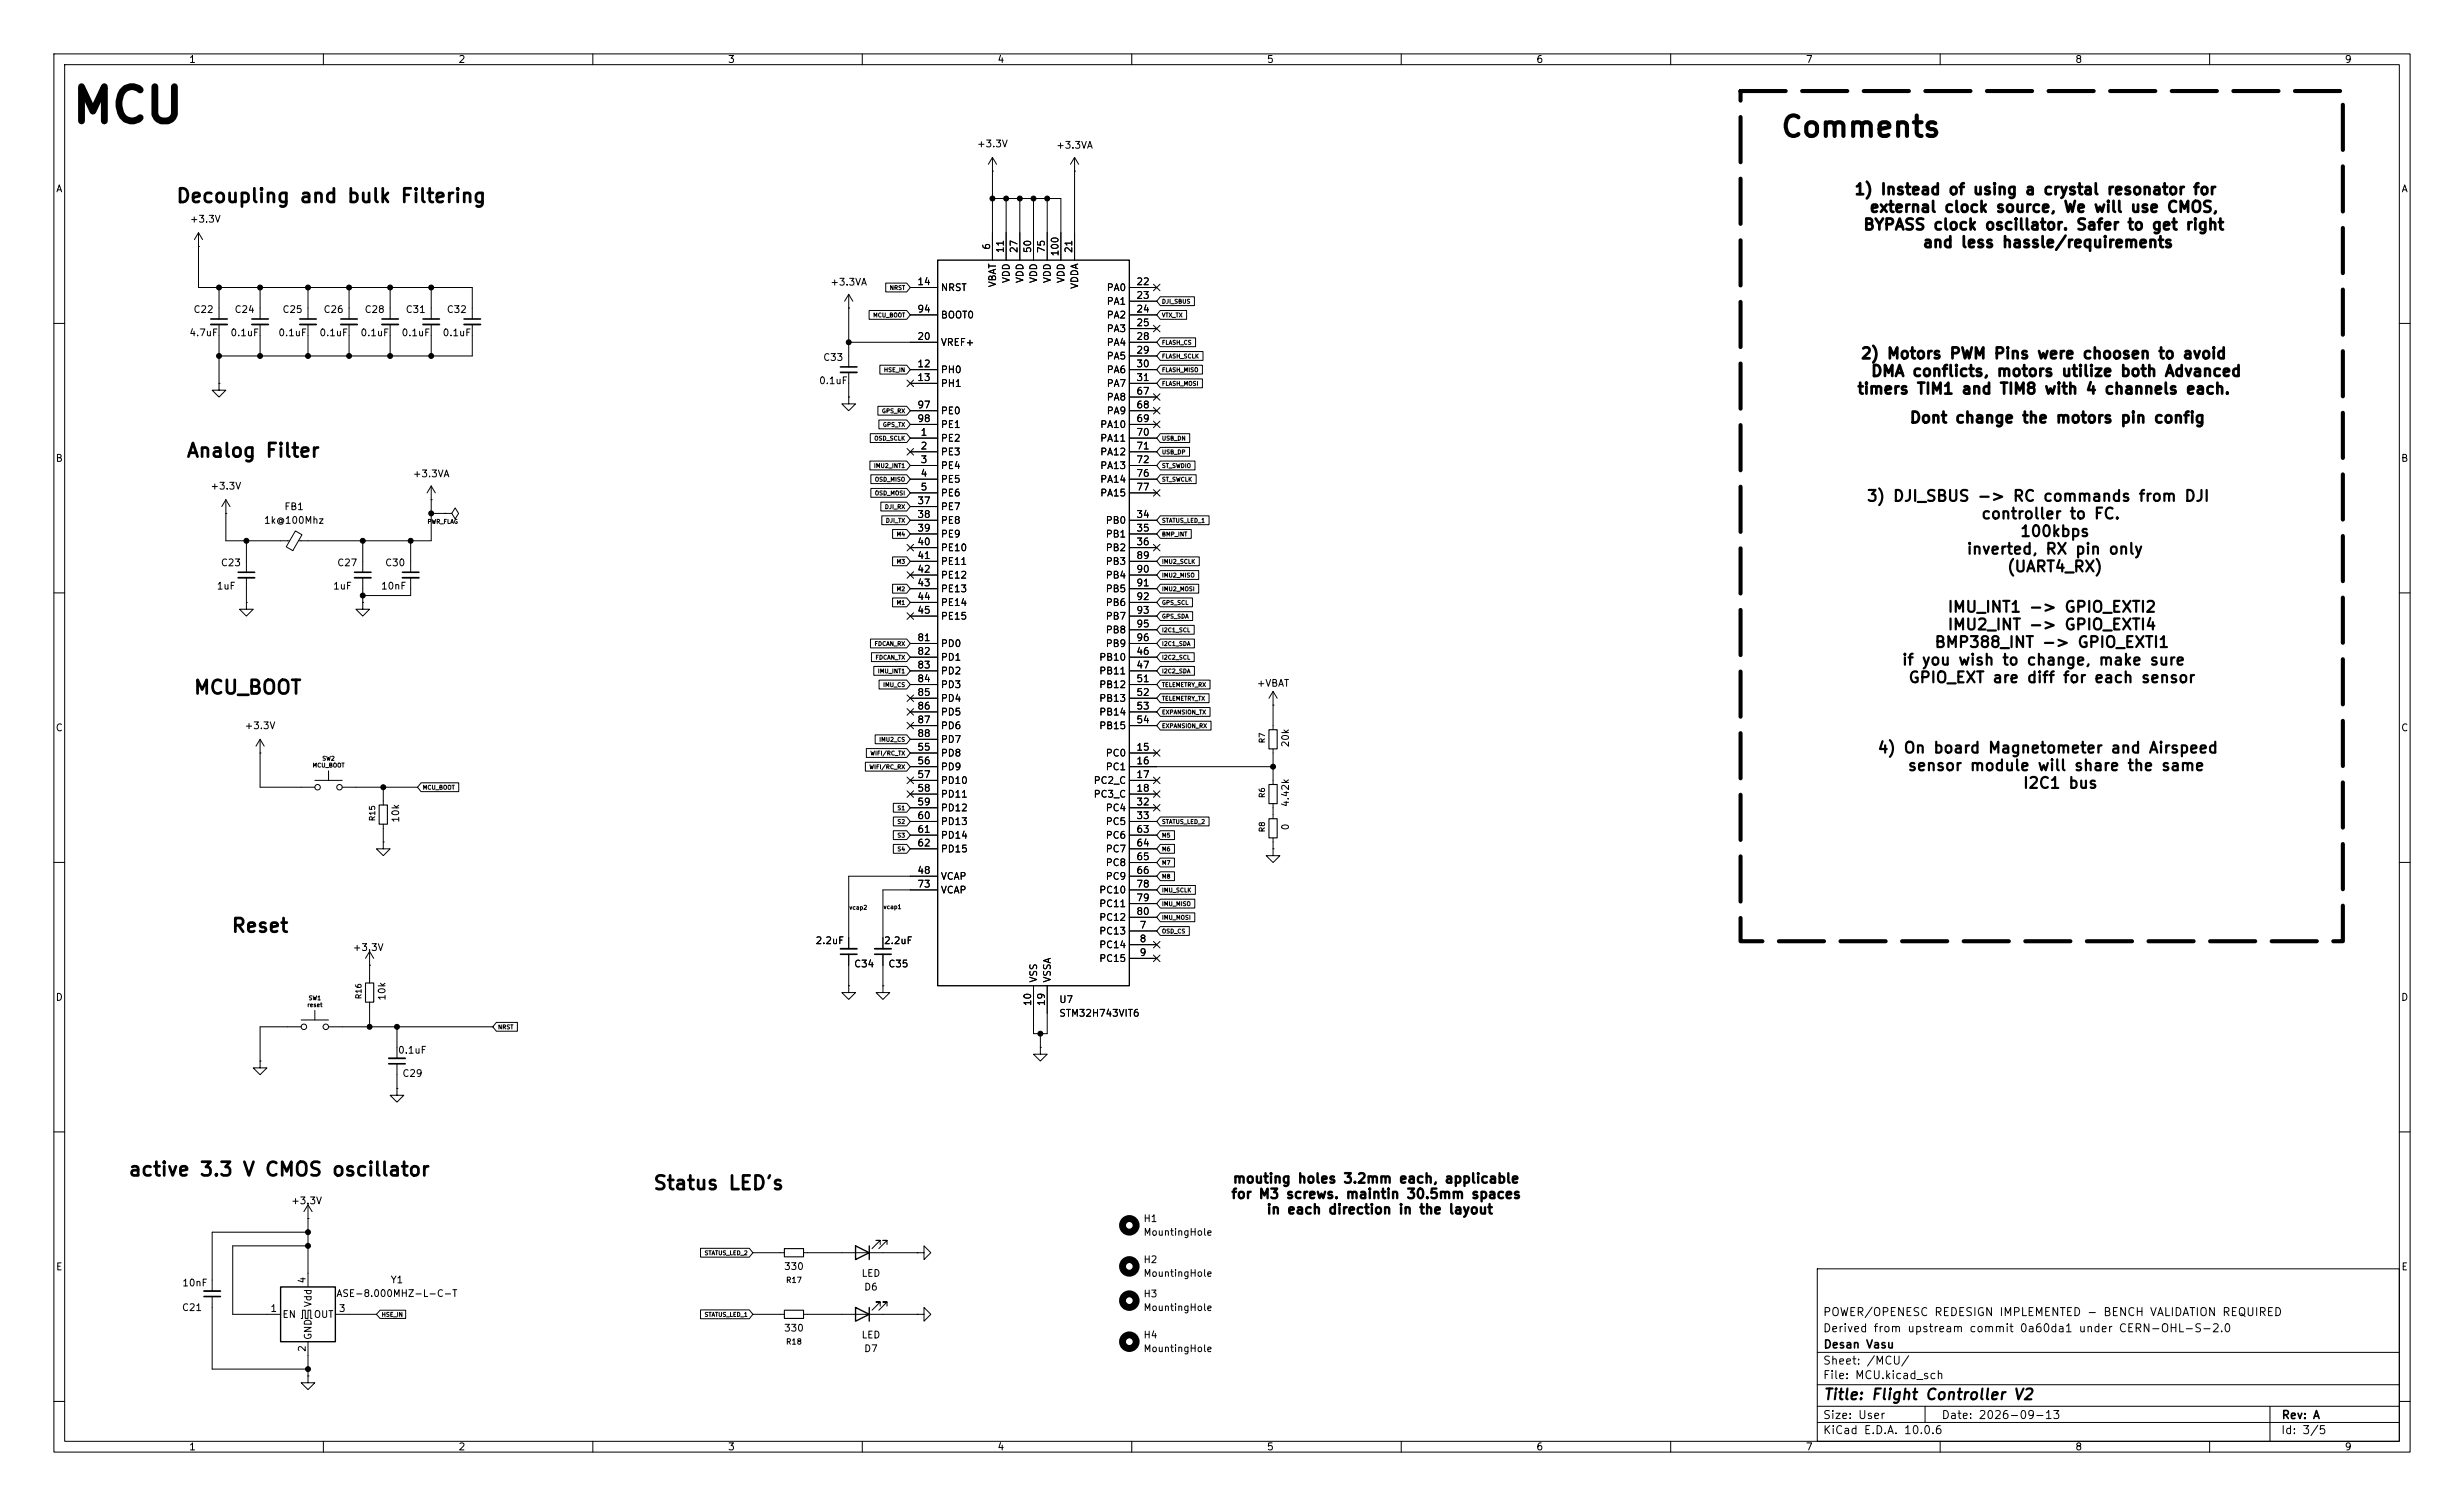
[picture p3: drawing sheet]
<svg xmlns="http://www.w3.org/2000/svg" width="457mm" height="279mm" viewBox="0 0 457 279" stroke-linecap="round" stroke-linejoin="round" font-family="sans-serif">
<defs><g id="words">
<text font-size="6.3" x="13" y="24.4">MCU</text>
<text font-size="3.8" x="330.2" y="26.4">Comments</text>
<g font-size="2.5">
<text x="32.5" y="38.2">Decoupling and bulk Filtering</text>
<text x="34.5" y="85.5">Analog Filter</text>
<text x="35.8" y="129.4">MCU_BOOT</text>
<text x="42.8" y="173.6">Reset</text>
<text x="23.7" y="218.8">active 3.3 V CMOS oscillator</text>
<text x="121.1" y="221.4">Status LED's</text>
</g>
<g font-size="2">
<text x="344" y="36.6">1) Instead of using a crystal resonator for</text>
<text x="346.8" y="39.9">external clock source, We will use CMOS,</text>
<text x="345.6" y="43.2">BYPASS clock oscillator. Safer to get right</text>
<text x="356.6" y="46.5">and less hassle/requirements</text>
<text x="345.2" y="67.1">2) Motors PWM Pins were choosen to avoid</text>
<text x="347" y="70.4">DMA conflicts, motors utilize both Advanced</text>
<text x="344.5" y="73.6">timers TIM1 and TIM8 with 4 channels each.</text>
<text x="354.2" y="79">Dont change the motors pin config</text>
<text x="346.3" y="93.5">3) DJI_SBUS -&gt; RC commands from DJI</text>
<text x="367.5" y="96.8">controller to FC.</text>
<text x="374.7" y="100.1">100kbps</text>
<text x="364.8" y="103.4">inverted, RX pin only</text>
<text x="372.3" y="106.6">(UART4_RX)</text>
<text x="361.2" y="114.1">IMU_INT1 -&gt; GPIO_EXTI2</text>
<text x="361.2" y="117.4">IMU2_INT -&gt; GPIO_EXTI4</text>
<text x="352.8" y="123.9">if you wish to change, make sure</text>
<text x="358.8" y="120.7">BMP388_INT -&gt; GPIO_EXTI1</text>
<text x="354" y="127.2">GPIO_EXT are diff for each sensor</text>
<text x="348.2" y="140.3">4) On board Magnetometer and Airspeed</text>
<text x="353.8" y="143.5">sensor module will share the same</text>
<text x="375.2" y="146.8">I2C1 bus</text>
<text x="338.2" y="260.2">Title: Flight Controller V2</text>
</g>
<g font-size="1.8">
<text x="228.6" y="220">mouting holes 3.2mm each, applicable</text>
<text x="228.3" y="222.8">for M3 screws. maintin 30.5mm spaces</text>
<text x="234.9" y="225.7">in each direction in the layout</text>
</g>
<g font-size="1.5">
<text x="338.2" y="244.5">POWER/OPENESC REDESIGN IMPLEMENTED - BENCH VALIDATION REQUIRED</text>
<text x="338.2" y="247.5">Derived from upstream commit 0a60da1 under CERN-OHL-S-2.0</text>
<text x="338.2" y="250.5">Desan Vasu</text>
<text x="338.2" y="256.2">File: MCU.kicad_sch</text>
<text x="338.2" y="253.5">Sheet: /MCU/</text>
<text x="338.2" y="263.6">Size: User</text>
<text x="360.2" y="263.6">Date: 2026-09-13</text>
<text x="423.2" y="263.6">Rev: A</text>
<text x="338.2" y="266.4">KiCad E.D.A. 10.0.6</text>
<text x="423.2" y="266.4">Id: 3/5</text>
</g>
<g font-size="1.3">
<text x="35" y="12">1</text>
<text x="85" y="12">2</text>
<text x="135" y="12">3</text>
<text x="185" y="12">4</text>
<text x="235" y="12">5</text>
<text x="285" y="12">6</text>
<text x="335" y="12">7</text>
<text x="385" y="12">8</text>
<text x="435" y="12">9</text>
<text x="181.2" y="27.6">+3.3V</text>
<text x="195.9" y="27.9">+3.3VA</text>
<text x="10.3" y="36">A</text>
<text x="445.5" y="36">A</text>
<text x="35.1" y="41.6">+3.3V</text>
<text x="184" y="46.5" transform="rotate(-90 184 46.5)">6</text>
<text x="186.6" y="47.1" transform="rotate(-90 186.6 47.1)">11</text>
<text x="189.1" y="47.1" transform="rotate(-90 189.1 47.1)">27</text>
<text x="191.6" y="47.1" transform="rotate(-90 191.6 47.1)">50</text>
<text x="194.2" y="47.1" transform="rotate(-90 194.2 47.1)">75</text>
<text x="196.7" y="47.7" transform="rotate(-90 196.7 47.7)">100</text>
<text x="199.3" y="47.1" transform="rotate(-90 199.3 47.1)">21</text>
<text x="154" y="53.3">+3.3VA</text>
<text x="170.1" y="53.2">14</text>
<text x="185.1" y="53.4" transform="rotate(-90 185.1 53.4)">VBAT</text>
<text x="187.7" y="52.6" transform="rotate(-90 187.7 52.6)">VDD</text>
<text x="190.2" y="52.6" transform="rotate(-90 190.2 52.6)">VDD</text>
<text x="192.7" y="52.6" transform="rotate(-90 192.7 52.6)">VDD</text>
<text x="195.3" y="52.6" transform="rotate(-90 195.3 52.6)">VDD</text>
<text x="197.8" y="52.6" transform="rotate(-90 197.8 52.6)">VDD</text>
<text x="200.4" y="53.7" transform="rotate(-90 200.4 53.7)">VDDA</text>
<text x="210.8" y="53.2">22</text>
<text x="35.8" y="58.4">C22</text>
<text x="43.4" y="58.4">C24</text>
<text x="52.3" y="58.4">C25</text>
<text x="59.9" y="58.4">C26</text>
<text x="67.5" y="58.4">C28</text>
<text x="75.2" y="58.4">C31</text>
<text x="82.8" y="58.4">C32</text>
<text x="170.1" y="58.3">94</text>
<text x="174.5" y="54.3">NRST</text>
<text x="174.5" y="59.4">BOOT0</text>
<text x="205.2" y="54.3">PA0</text>
<text x="205.2" y="56.8">PA1</text>
<text x="205.2" y="59.4">PA2</text>
<text x="210.8" y="55.7">23</text>
<text x="210.8" y="58.3">24</text>
<text x="35" y="62.7">4.7uF</text>
<text x="42.7" y="62.7">0.1uF</text>
<text x="51.5" y="62.7">0.1uF</text>
<text x="59.2" y="62.7">0.1uF</text>
<text x="66.8" y="62.7">0.1uF</text>
<text x="74.4" y="62.7">0.1uF</text>
<text x="82" y="62.7">0.1uF</text>
<text x="170.1" y="63.4">20</text>
<text x="174.5" y="64.5">VREF+</text>
<text x="205.2" y="61.9">PA3</text>
<text x="205.2" y="64.5">PA4</text>
<text x="210.8" y="60.8">25</text>
<text x="210.8" y="63.4">28</text>
<text x="210.8" y="65.9">29</text>
<text x="151.9" y="71.6">0.1uF</text>
<text x="152.6" y="67.3">C33</text>
<text x="170.1" y="68.4">12</text>
<text x="170.1" y="71">13</text>
<text x="174.5" y="69.5">PH0</text>
<text x="205.2" y="67">PA5</text>
<text x="205.2" y="69.5">PA6</text>
<text x="210.8" y="68.4">30</text>
<text x="210.8" y="71">31</text>
<text x="170.1" y="76.1">97</text>
<text x="174.5" y="72.1">PH1</text>
<text x="174.5" y="77.2">PE0</text>
<text x="205.2" y="72.1">PA7</text>
<text x="205.2" y="74.6">PA8</text>
<text x="205.2" y="77.2">PA9</text>
<text x="210.8" y="73.5">67</text>
<text x="210.8" y="76.1">68</text>
<text x="170.1" y="78.6">98</text>
<text x="170.7" y="81.1">1</text>
<text x="170.7" y="83.7">2</text>
<text x="174.5" y="82.2">PE2</text>
<text x="174.5" y="79.7">PE1</text>
<text x="204" y="79.7">PA10</text>
<text x="204" y="82.2">PA11</text>
<text x="210.8" y="78.6">69</text>
<text x="210.8" y="81.1">70</text>
<text x="210.8" y="83.7">71</text>
<text x="10.2" y="86">B</text>
<text x="76.5" y="88.8">+3.3VA</text>
<text x="170.7" y="86.2">3</text>
<text x="170.7" y="88.8">4</text>
<text x="174.5" y="84.8">PE3</text>
<text x="174.5" y="87.3">PE4</text>
<text x="174.5" y="89.9">PE5</text>
<text x="204" y="84.8">PA12</text>
<text x="204" y="87.3">PA13</text>
<text x="204" y="89.9">PA14</text>
<text x="210.8" y="86.2">72</text>
<text x="210.8" y="88.8">76</text>
<text x="445.4" y="86">B</text>
<text x="38.9" y="91.1">+3.3V</text>
<text x="52.7" y="94.9">FB1</text>
<text x="170.1" y="93.8">37</text>
<text x="170.7" y="91.3">5</text>
<text x="174.5" y="92.4">PE6</text>
<text x="174.5" y="94.9">PE7</text>
<text x="204" y="92.4">PA15</text>
<text x="210.8" y="91.3">77</text>
<text x="48.9" y="97.5">1k@100Mhz</text>
<text x="170.1" y="96.4">38</text>
<text x="170.1" y="98.9">39</text>
<text x="170.1" y="101.5">40</text>
<text x="174.5" y="97.5">PE8</text>
<text x="174.5" y="100">PE9</text>
<text x="205.1" y="97.5">PB0</text>
<text x="205.1" y="100">PB1</text>
<text x="210.8" y="96.4">34</text>
<text x="210.8" y="98.9">35</text>
<text x="210.8" y="101.5">36</text>
<text x="40.9" y="105.4">C23</text>
<text x="62.5" y="105.4">C27</text>
<text x="71.4" y="105.4">C30</text>
<text x="170.1" y="104">41</text>
<text x="170.1" y="106.5">42</text>
<text x="174.5" y="102.6">PE10</text>
<text x="174.5" y="105.1">PE11</text>
<text x="174.5" y="107.6">PE12</text>
<text x="205.1" y="102.6">PB2</text>
<text x="205.1" y="105.1">PB3</text>
<text x="205.1" y="107.6">PB4</text>
<text x="210.8" y="104">89</text>
<text x="210.8" y="106.5">90</text>
<text x="40.1" y="109.7">1uF</text>
<text x="61.7" y="109.7">1uF</text>
<text x="70.6" y="109.7">10nF</text>
<text x="170.1" y="109.1">43</text>
<text x="170.1" y="111.6">44</text>
<text x="174.5" y="110.2">PE13</text>
<text x="174.5" y="112.7">PE14</text>
<text x="205.1" y="110.2">PB5</text>
<text x="205.1" y="112.7">PB6</text>
<text x="210.8" y="109.1">91</text>
<text x="210.8" y="111.6">92</text>
<text x="170.1" y="114.2">45</text>
<text x="170.1" y="119.2">81</text>
<text x="174.5" y="115.3">PE15</text>
<text x="205.1" y="115.3">PB7</text>
<text x="205.1" y="117.8">PB8</text>
<text x="210.8" y="114.2">93</text>
<text x="210.8" y="116.7">95</text>
<text x="210.8" y="119.2">96</text>
<text x="170.1" y="121.8">82</text>
<text x="170.1" y="124.3">83</text>
<text x="174.5" y="120.3">PD0</text>
<text x="174.5" y="122.9">PD1</text>
<text x="174.5" y="125.4">PD2</text>
<text x="203.9" y="122.9">PB10</text>
<text x="203.9" y="125.4">PB11</text>
<text x="205.1" y="120.3">PB9</text>
<text x="210.8" y="121.8">46</text>
<text x="210.8" y="124.3">47</text>
<text x="170.1" y="126.9">84</text>
<text x="170.1" y="129.4">85</text>
<text x="170.1" y="131.9">86</text>
<text x="174.5" y="128">PD3</text>
<text x="174.5" y="130.5">PD4</text>
<text x="203.9" y="128">PB12</text>
<text x="203.9" y="130.5">PB13</text>
<text x="210.8" y="126.9">51</text>
<text x="210.8" y="129.4">52</text>
<text x="210.8" y="131.9">53</text>
<text x="233.1" y="127.7">+VBAT</text>
<text x="10.2" y="136">C</text>
<text x="45.3" y="135.6">+3.3V</text>
<text x="170.1" y="134.5">87</text>
<text x="170.1" y="137">88</text>
<text x="174.5" y="133">PD5</text>
<text x="174.5" y="135.6">PD6</text>
<text x="203.9" y="133">PB14</text>
<text x="203.9" y="135.6">PB15</text>
<text x="210.8" y="134.5">54</text>
<text x="445.4" y="136">C</text>
<text x="170.1" y="139.6">55</text>
<text x="170.1" y="142.1">56</text>
<text x="174.5" y="140.7">PD8</text>
<text x="174.5" y="143.2">PD9</text>
<text x="174.5" y="138.1">PD7</text>
<text x="205.1" y="140.7">PC0</text>
<text x="205.1" y="143.2">PC1</text>
<text x="210.8" y="139.6">15</text>
<text x="210.8" y="142.1">16</text>
<text x="239.5" y="138.8" transform="rotate(-90 239.5 138.8)">20k</text>
<text x="170.1" y="144.6">57</text>
<text x="170.1" y="147.2">58</text>
<text x="170.1" y="149.7">59</text>
<text x="174.5" y="145.7">PD10</text>
<text x="174.5" y="148.3">PD11</text>
<text x="202.8" y="145.7">PC2_C</text>
<text x="202.8" y="148.3">PC3_C</text>
<text x="210.8" y="144.6">17</text>
<text x="210.8" y="147.2">18</text>
<text x="210.8" y="149.7">32</text>
<text x="239.5" y="149.8" transform="rotate(-90 239.5 149.8)">4.42k</text>
<text x="74.4" y="152.7" transform="rotate(-90 74.4 152.7)">10k</text>
<text x="170.1" y="152.3">60</text>
<text x="170.1" y="154.8">61</text>
<text x="174.5" y="150.8">PD12</text>
<text x="174.5" y="153.4">PD13</text>
<text x="174.5" y="155.9">PD14</text>
<text x="205.1" y="150.8">PC4</text>
<text x="205.1" y="153.4">PC5</text>
<text x="205.1" y="155.9">PC6</text>
<text x="210.8" y="152.3">33</text>
<text x="210.8" y="154.8">63</text>
<text x="239.5" y="154.1" transform="rotate(-90 239.5 154.1)">0</text>
<text x="170.1" y="157.3">62</text>
<text x="174.5" y="158.4">PD15</text>
<text x="205.1" y="158.4">PC7</text>
<text x="205.1" y="161">PC8</text>
<text x="210.8" y="157.3">64</text>
<text x="210.8" y="159.9">65</text>
<text x="170.1" y="162.4">48</text>
<text x="170.1" y="165">73</text>
<text x="174.5" y="163.5">VCAP</text>
<text x="174.5" y="166.1">VCAP</text>
<text x="203.9" y="166.1">PC10</text>
<text x="205.1" y="163.5">PC9</text>
<text x="210.8" y="162.4">66</text>
<text x="210.8" y="165">78</text>
<text x="210.8" y="167.5">79</text>
<text x="203.9" y="173.7">PC13</text>
<text x="203.9" y="168.6">PC11</text>
<text x="203.9" y="171.1">PC12</text>
<text x="210.8" y="170">80</text>
<text x="211.4" y="172.6">7</text>
<text x="65.4" y="176.7">+3.3V</text>
<text x="151.2" y="175.5">2.2uF</text>
<text x="158.4" y="179.8">C34</text>
<text x="163.9" y="175.5">2.2uF</text>
<text x="164.7" y="179.8">C35</text>
<text x="203.9" y="176.2">PC14</text>
<text x="203.9" y="178.8">PC15</text>
<text x="211.4" y="175.1">8</text>
<text x="211.4" y="177.7">9</text>
<text x="10.2" y="186">D</text>
<text x="71.8" y="185.7" transform="rotate(-90 71.8 185.7)">10k</text>
<text x="192.7" y="182.4" transform="rotate(-90 192.7 182.4)">VSS</text>
<text x="195.3" y="182.4" transform="rotate(-90 195.3 182.4)">VSSA</text>
<text x="445.4" y="186">D</text>
<text x="191.6" y="186.8" transform="rotate(-90 191.6 186.8)">10</text>
<text x="194.2" y="186.8" transform="rotate(-90 194.2 186.8)">19</text>
<text x="196.4" y="186.4">U7</text>
<text x="196.4" y="188.9">STM32H743VIT6</text>
<text x="73.7" y="195.8">0.1uF</text>
<text x="74.6" y="200.1">C29</text>
<text x="53.9" y="223.7">+3.3V</text>
<text x="212.1" y="227">H1</text>
<text x="212.1" y="229.6">MountingHole</text>
<text x="10.3" y="236">E</text>
<text x="33.7" y="239">10nF</text>
<text x="57" y="238.2" transform="rotate(-90 57 238.2)">4</text>
<text x="72.4" y="238.4">Y1</text>
<text x="145.4" y="235.9">330</text>
<text x="159.8" y="237.2">LED</text>
<text x="160.2" y="239.7">D6</text>
<text x="212.1" y="234.6">H2</text>
<text x="212.1" y="237.2">MountingHole</text>
<text x="445.5" y="236">E</text>
<text x="33.7" y="243.5">C21</text>
<text x="50.1" y="243.7">1</text>
<text x="52.3" y="244.8">EN</text>
<text x="58.1" y="242.6" transform="rotate(-90 58.1 242.6)">Vdd</text>
<text x="58.1" y="244.8">OUT</text>
<text x="62.3" y="240.9">ASE-8.000MHZ-L-C-T</text>
<text x="62.8" y="243.7">3</text>
<text x="212.1" y="241">H3</text>
<text x="212.1" y="243.5">MountingHole</text>
<text x="57" y="250.9" transform="rotate(-90 57 250.9)">2</text>
<text x="58.1" y="248.7" transform="rotate(-90 58.1 248.7)">GND</text>
<text x="145.4" y="247.3">330</text>
<text x="159.8" y="248.6">LED</text>
<text x="160.2" y="251.2">D7</text>
<text x="212.1" y="248.6">H4</text>
<text x="212.1" y="251.2">MountingHole</text>
<text x="35" y="269.4">1</text>
<text x="85" y="269.4">2</text>
<text x="135" y="269.4">3</text>
<text x="185" y="269.4">4</text>
<text x="235" y="269.4">5</text>
<text x="285" y="269.4">6</text>
<text x="335" y="269.4">7</text>
<text x="385" y="269.4">8</text>
<text x="435" y="269.4">9</text>
</g>
<g font-size="1">
<text x="235" y="138" transform="rotate(-90 235 138)">R7</text>
<text x="235" y="148.2" transform="rotate(-90 235 148.2)">R6</text>
<text x="69.9" y="152.5" transform="rotate(-90 69.9 152.5)">R15</text>
<text x="235" y="154.5" transform="rotate(-90 235 154.5)">R8</text>
<text x="67.3" y="185.5" transform="rotate(-90 67.3 185.5)">R16</text>
<text x="145.7" y="238.3">R17</text>
<text x="145.7" y="249.7">R18</text>
</g>
<g font-size=".8">
<text x="165" y="54">NRST</text>
<text x="161.9" y="59">MCU_BOOT</text>
<text x="215.5" y="59">VTX_TX</text>
<text x="215.5" y="56.5">DJI_SBUS</text>
<text x="215.5" y="64.1">FLASH_CS</text>
<text x="163.9" y="69.2">HSE_IN</text>
<text x="215.5" y="71.7">FLASH_MOSI</text>
<text x="215.5" y="69.2">FLASH_MISO</text>
<text x="215.5" y="66.7">FLASH_SCLK</text>
<text x="163.6" y="76.8">GPS_RX</text>
<text x="162.1" y="81.9">OSD_SCLK</text>
<text x="163.7" y="79.4">GPS_TX</text>
<text x="215.5" y="81.9">USB_DN</text>
<text x="162.1" y="87">IMU2_INT1</text>
<text x="162.3" y="89.5">OSD_MISO</text>
<text x="215.5" y="89.5">ST_SWCLK</text>
<text x="215.5" y="84.4">USB_DP</text>
<text x="215.5" y="87">ST_SWDIO</text>
<text x="162.3" y="92.1">OSD_MOSI</text>
<text x="164.1" y="94.6">DJI_RX</text>
<text x="79.2" y="97.3">PWR_FLAG</text>
<text x="164.3" y="97.1">DJI_TX</text>
<text x="166.3" y="99.7">M4</text>
<text x="215.5" y="99.7">BMP_INT</text>
<text x="215.5" y="97.1">STATUS_LED_1</text>
<text x="166.3" y="104.8">M3</text>
<text x="215.5" y="107.3">IMU2_MISO</text>
<text x="215.5" y="104.8">IMU2_SCLK</text>
<text x="166.3" y="109.8">M2</text>
<text x="166.3" y="112.4">M1</text>
<text x="215.5" y="109.8">IMU2_MOSI</text>
<text x="215.5" y="112.4">GPS_SCL</text>
<text x="215.5" y="114.9">GPS_SDA</text>
<text x="215.5" y="117.5">I2C1_SCL</text>
<text x="162.2" y="120">FDCAN_RX</text>
<text x="162.4" y="122.5">FDCAN_TX</text>
<text x="162.8" y="125.1">IMU_INT1</text>
<text x="215.5" y="125.1">I2C2_SDA</text>
<text x="215.5" y="120">I2C1_SDA</text>
<text x="215.5" y="122.5">I2C2_SCL</text>
<text x="163.8" y="127.6">IMU_CS</text>
<text x="215.5" y="127.6">TELEMETRY_RX</text>
<text x="215.5" y="130.2">TELEMETRY_TX</text>
<text x="163.1" y="137.8">IMU2_CS</text>
<text x="215.5" y="135.2">EXPANSION_RX</text>
<text x="215.5" y="132.7">EXPANSION_TX</text>
<text x="57.9" y="142.6">MCU_BOOT</text>
<text x="59.7" y="141.3">SW2</text>
<text x="161.2" y="142.9">WIFI/RC_RX</text>
<text x="161.4" y="140.3">WIFI/RC_TX</text>
<text x="78.4" y="146.7">MCU_BOOT</text>
<text x="166.4" y="153">S2</text>
<text x="166.4" y="155.6">S3</text>
<text x="166.4" y="150.5">S1</text>
<text x="215.5" y="155.6">M5</text>
<text x="215.5" y="153">STATUS_LED_2</text>
<text x="166.4" y="158.1">S4</text>
<text x="215.5" y="160.6">M7</text>
<text x="215.5" y="158.1">M6</text>
<text x="215.5" y="163.2">M8</text>
<text x="215.5" y="165.7">IMU_SCLK</text>
<text x="157.5" y="168.9">vcap2</text>
<text x="163.9" y="168.8">vcap1</text>
<text x="215.5" y="173.3">OSD_CS</text>
<text x="215.5" y="170.8">IMU_MOSI</text>
<text x="215.5" y="168.3">IMU_MISO</text>
<text x="57.2" y="185.7">SW1</text>
<text x="56.9" y="187">reset</text>
<text x="92.3" y="191.1">NRST</text>
<text x="130.6" y="233">STATUS_LED_2</text>
<text x="70.7" y="244.5">HSE_IN</text>
<text x="130.6" y="244.5">STATUS_LED_1</text>
</g>
</g></defs>
<g fill="none" stroke="#000" stroke-width=".19">
<path d="M10 10h437.2v259.4h-437.2zM12 12h433.2v255.4h-433.2zM60 10v2M110 10v2M160 10v2M210 10v2M260 10v2M310 10v2M360 10v2M410 10v2M184.1 31.8h.1M184.1 29.2v19.1"/>
<path d="M184.1 36.8h12.7v11.5M184.1 29.2l-.7 1.3M184.1 29.2l.8 1.3M186.7 36.8v11.5M189.2 36.8v11.5M191.8 36.8v11.5M194.3 36.8v11.5M199.4 31.8h.1M199.4 29.2l-.8 1.3M199.4 29.2l.8 1.3M199.4 29.2v19.1M36.8 45.7h.1"/>
<path d="M36.8 43.2l-.7 1.3M36.8 43.2l.8 1.3M36.8 43.2v10.1h50.8v5.9M40.6 53.3v5.9M48.3 53.3v5.9M57.1 53.3v5.9M64.8 53.3v5.9M72.4 53.3v5.9M80 53.3v5.9M157.5 57.2h.1M157.5 54.6v13.5M157.5 54.6l-.8 1.3"/>
<path d="M157.5 54.6l.7 1.3M161.3 57.6h6.9l.7 .8-.7 .8h-6.9zM164.3 52.5h3.9l.7 .8-.7 .9h-3.9zM168.9 53.3h5.1M168.9 58.4h5.1M209.5 53.3h5.1M209.5 55.9h5.1M209.5 58.4h5.1M214 52.7l1.2 1.2M215.2 52.7l-1.2 1.2M215.3 57.6h4.9v1.6h-4.9l-.7-.8zM215.3 55.1h6.3v1.6h-6.3l-.7-.8z"/>
<path d="M10 60h2M40.6 71.1v1.3h1.3l-1.3 1.3-1.2-1.3h1.2M40.6 71.1h.1M40.6 60.2v10.9M48.3 60.2v5.8M57.1 60.2v5.8M64.8 60.2v5.8M72.4 60.2v5.8M80 60.2v5.8M87.6 60.2v5.8h-47M157.5 73.7v1.2h1.2l-1.2 1.3-1.3-1.3h1.3M157.5 73.7h.1"/>
<path d="M157.5 69.1v4.6M157.5 63.5h16.5M162.9 75.4h5.3l.7 .8-.7 .8h-5.3zM163.1 77.9h5.1l.7 .8-.7 .9h-5.1zM163.3 67.8h4.9l.7 .8-.7 .8h-4.9zM168.3 70.5l1.2 1.2M168.9 68.6h5.1M168.9 71.1h5.1M168.9 76.2h5.1M168.9 78.7h5.1M169.5 70.5l-1.2 1.2M209.5 68.6h5.1"/>
<path d="M209.5 71.1h5.1M209.5 63.5h5.1M209.5 61h5.1M209.5 66h5.1M209.5 73.7h5.1M209.5 76.2h5.1M209.5 78.7h5.1M214 60.4l1.2 1.2M214 73.1l1.2 1.2M214 75.6l1.2 1.2M214 78.1l1.2 1.2M215.2 60.4l-1.2 1.2"/>
<path d="M215.2 73.1l-1.2 1.2M215.2 75.6l-1.2 1.2M215.2 78.1l-1.2 1.2M215.3 70.3h7.8v1.6h-7.8l-.7-.8zM215.3 67.8h7.8v1.6h-7.8l-.7-.8zM215.3 62.7h6.5v1.6h-6.5l-.7-.8zM215.3 65.2h7.9v1.7h-7.9l-.7-.9zM445.2 60h2M41.9 95.3h.1M41.9 92.7v7.6h11.8M41.9 92.7l-.8 1.3M41.9 92.7l.8 1.3"/>
<path d="M54.8 98.5l1.2 .7-1.7 3-1.2-.8zM80 92.7h.1M80 90.2l-.8 1.2M80 90.2l.8 1.2M80 90.2v10.1h-24.6M80 95.3h2.5M82.5 95.3h1.3l.7-1.1 .6 1.1-.6 1-.7-1M82.5 95.3h.1M161.4 85.5h6.8l.7 .9-.7 .8h-6.8zM161.5 80.5h6.7l.7 .8-.7 .8h-6.7zM161.6 88.1h6.6l.7 .8-.7 .8h-6.6zM161.6 90.6h6.6l.7 .8-.7 .9h-6.6z"/>
<path d="M163.4 93.2h4.8l.7 .8-.7 .8h-4.8zM163.6 95.7h4.6l.7 .8-.7 .8h-4.6zM165.6 98.2h2.6l.7 .9-.7 .8h-2.6zM168.3 83.2l1.2 1.2M168.9 81.3h5.1M168.9 83.8h5.1M168.9 86.4h5.1M168.9 88.9h5.1M168.9 91.4h5.1M168.9 96.5h5.1M168.9 99.1h5.1M168.9 94h5.1"/>
<path d="M169.5 83.2l-1.2 1.2M209.5 81.3h5.1M209.5 83.8h5.1M209.5 86.4h5.1M209.5 88.9h5.1M209.5 91.4h5.1M209.5 96.5h5.1M209.5 99.1h5.1M214 90.8l1.2 1.2M215.2 90.8l-1.2 1.2M215.3 80.5h5.5v1.6h-5.5l-.7-.8zM215.3 88.1h6.7v1.6h-6.7l-.7-.8z"/>
<path d="M215.3 83h5.4v1.6h-5.4l-.7-.8zM215.3 85.5h6.4v1.7h-6.4l-.7-.8zM215.3 98.2h5.7v1.7h-5.7l-.7-.8zM215.3 95.7h9v1.6h-9l-.7-.8zM10 110h2M45.7 111.8v1.2h1.3l-1.3 1.3-1.3-1.3h1.3M45.7 111.8h.1M45.7 100.3v5.9M45.7 107.2v4.6M67.3 111.8v1.2h1.3l-1.3 1.3-1.3-1.3h1.3M67.3 111.8h.1M67.3 100.3v5.9"/>
<path d="M67.3 107.2v4.6M76.2 100.3v5.9M76.2 107.2v3.3h-8.9M161.5 118.6h6.7l.7 .8-.7 .8h-6.7zM165.6 103.3h2.6l.7 .8-.7 .9h-2.6zM165.6 108.4h2.6l.7 .8-.7 .8h-2.6zM165.6 110.9h2.6l.7 .9-.7 .8h-2.6zM168.3 106.1l1.2 1.2M168.3 113.7l1.2 1.2M168.3 101l1.2 1.2M168.9 101.6h5.1M168.9 104.1h5.1"/>
<path d="M168.9 106.7h5.1M168.9 109.2h5.1M168.9 111.8h5.1M168.9 114.3h5.1M168.9 119.4h5.1M169.5 106.1l-1.2 1.2M169.5 113.7l-1.2 1.2M169.5 101l-1.2 1.2M209.5 101.6h5.1M209.5 104.1h5.1M209.5 106.7h5.1M209.5 109.2h5.1"/>
<path d="M209.5 111.8h5.1M209.5 114.3h5.1M209.5 119.4h5.1M209.5 116.8h5.1M214 101l1.2 1.2M215.2 101l-1.2 1.2M215.3 105.9h7.1v1.6h-7.1l-.7-.8zM215.3 108.4h7.1v1.6h-7.1l-.7-.8zM215.3 103.3h7.2v1.7h-7.2l-.7-.9zM215.3 113.5h6v1.6h-6l-.7-.8zM215.3 116h6.3v1.7h-6.3l-.7-.9zM215.3 110.9h6v1.7h-6l-.7-.8z"/>
<path d="M215.3 118.6h6.3v1.6h-6.3l-.7-.8zM445.2 110h2M48.3 139.7h.1M48.3 137.2l-.8 1.2M48.3 137.2l.7 1.2M48.3 137.2v8.9h10.1M160.8 138.9h7.4l.7 .8-.7 .8h-7.4zM161.7 121.1h6.5l.7 .8-.7 .8h-6.5zM162.1 123.6h6.1l.7 .9-.7 .8h-6.1zM162.4 136.3h5.8l.7 .9-.7 .8h-5.8zM163.1 126.2h5.1l.7 .8-.7 .8h-5.1zM168.3 134l1.2 1.2"/>
<path d="M168.3 131.5l1.2 1.2M168.3 128.9l1.2 1.2M168.9 139.7h5.1M168.9 121.9h5.1M168.9 124.5h5.1M168.9 127h5.1M168.9 129.5h5.1M168.9 132.1h5.1M168.9 134.6h5.1M168.9 137.2h5.1M169.5 134l-1.2 1.2M169.5 131.5l-1.2 1.2"/>
<path d="M169.5 128.9l-1.2 1.2M209.5 139.7h5.1M209.5 121.9h5.1M209.5 124.5h5.1M209.5 127h5.1M209.5 129.5h5.1M209.5 132.1h5.1M209.5 134.6h5.1M214 139.1l1.2 1.2M215.2 139.1l-1.2 1.2M215.3 123.6h6.3v1.7h-6.3l-.7-.8zM215.3 121.1h6.3v1.6h-6.3l-.7-.8z"/>
<path d="M215.3 126.2h9.2v1.6h-9.2l-.7-.8zM215.3 128.7h9v1.7h-9l-.7-.9zM215.3 133.8h9.4v1.6h-9.4l-.7-.8zM215.3 131.3h9.2v1.6h-9.2l-.7-.8zM236.2 130.8h.1M236.2 128.3v7.1M236.2 138.9v6.6M236.2 128.3l-.7 1.2M236.2 128.3l.8 1.2M10 160h2M58.4 144.8h5.1M61 143v1.8"/>
<path d="M63.5 146.1h14M71.1 156.2v1.3h1.3l-1.3 1.3-1.3-1.3h1.3M71.1 156.2h.1M71.1 146.1v3.3M71.1 152.9v3.3M78.1 145.2h7v1.7h-7l-.6-.8zM160.6 141.4h7.6l.7 .8-.7 .9h-7.6zM165.8 151.6h2.4l.7 .8-.7 .8h-2.4zM165.8 154.1h2.4l.7 .8-.7 .9h-2.4zM165.8 149h2.4l.7 .9-.7 .8h-2.4zM165.8 156.7h2.4l.7 .8-.7 .8h-2.4zM168.3 146.7l1.2 1.2"/>
<path d="M168.3 144.2l1.2 1.2M168.9 144.8h5.1M168.9 142.2h5.1M168.9 147.3h5.1M168.9 149.9h5.1M168.9 152.4h5.1M168.9 154.9h5.1M168.9 157.5h5.1M169.5 146.7l-1.2 1.2M169.5 144.2l-1.2 1.2M209.5 144.8h5.1M209.5 142.2h26.7"/>
<path d="M209.5 147.3h5.1M209.5 149.9h5.1M209.5 152.4h5.1M209.5 154.9h5.1M209.5 157.5h5.1M214 149.3l1.2 1.2M214 146.7l1.2 1.2M214 144.2l1.2 1.2M215.2 149.3l-1.2 1.2M215.2 146.7l-1.2 1.2M215.2 144.2l-1.2 1.2M215.3 159.2h2.6v1.6h-2.6l-.7-.8z"/>
<path d="M215.3 156.7h2.6v1.6h-2.6l-.7-.8zM215.3 154.1h2.6v1.7h-2.6l-.7-.9zM215.3 151.6h9v1.6h-9l-.7-.8zM236.2 157.5v1.3h1.3l-1.3 1.2-1.3-1.2h1.3M236.2 157.5h.1M236.2 149.1v2.8M236.2 155.4v2.1M445.2 160h2M68.6 179.1h.1M68.6 176.5l-.8 1.3M68.6 176.5l.7 1.3M68.6 176.5v5.9"/>
<path d="M157.5 177v5.9M163.8 177v5.9M174 165.1h-10.2v10.9M174 162.6h-16.5v13.4M209.5 172.7h5.1M209.5 175.3h5.1M209.5 177.8h5.1M209.5 162.6h5.1M209.5 160h5.1M209.5 165.1h5.1M209.5 167.6h5.1M209.5 170.2h5.1"/>
<path d="M214 177.2l1.2 1.2M214 174.7l1.2 1.2M215.2 177.2l-1.2 1.2M215.2 174.7l-1.2 1.2M215.3 171.9h5.4v1.6h-5.4l-.7-.8zM215.3 169.4h6.4v1.6h-6.4l-.7-.8zM215.3 166.8h6.4v1.7h-6.4l-.7-.9zM215.3 161.7h2.6v1.7h-2.6l-.7-.8zM215.3 164.3h6.5v1.6h-6.5l-.7-.8zM48.3 196.9v1.2h1.2l-1.2 1.3-1.3-1.3h1.3M48.3 196.9h.1M55.9 190.5h-7.6v6.4"/>
<path d="M55.9 189.2h5.1M58.4 187.5v1.7M61 190.5h30.4M68.6 185.9v4.6M73.7 190.5v5.8M73.7 197.4v4.5M92.1 189.7h3.9v1.6h-3.9l-.7-.8zM157.5 182.9v1.3h1.2l-1.2 1.2-1.3-1.2h1.3M157.5 182.9h.1M163.8 182.9v1.3h1.3l-1.3 1.2-1.2-1.2h1.2M163.8 182.9h.1M191.8 182.9v8.9h2.5v-8.9"/>
<path d="M193 194.3v1.3h1.3l-1.3 1.3-1.2-1.3h1.2M193 194.3h.1M193 191.8v2.5M10 210h2M73.7 201.9v1.3h1.2l-1.2 1.3-1.3-1.3h1.3M73.7 201.9h.1M445.2 210h2M57.1 226.1h.1M57.1 231.1h-13.9v12.7h8.9M57.1 228.6h-17.7v10.9M57.1 223.5v15.3M57.1 223.5l-.7 1.3"/>
<path d="M57.1 223.5l.8 1.3M130 231.6h9l.7 .8-.7 .8h-9zM139.7 232.4h5.8M149.1 232.4h21.1M163.3 230.9v-.8h-.7h.7l-1.5 1.5M164.6 230.9v-.8h-.8h.8l-1.5 1.5M170.2 232.4h1.2v-1.3l1.3 1.3-1.3 1.3v-1.3M170.2 232.4h.1M337.2 235.4h108v32h-108zM10 260h2M39.4 240.5v13.5h17.7M55.9 244.6h.2v-1.5h.5v1.5h.5v-1.5h.6v1.5h.2"/>
<path d="M57.1 255.3v1.2h1.3l-1.3 1.3-1.2-1.3h1.2M57.1 255.3h.1M57.1 248.9v6.4M62.2 243.8h7.6M70.5 243.1h4.8v1.5h-4.8l-.7-.8zM130 243h9l.7 .8-.7 .9h-9zM139.7 243.8h5.8M149.1 243.8h21.1M163.3 242.3v-.7h-.7h.7l-1.5 1.5M164.6 242.3v-.7h-.8h.8l-1.5 1.5M170.2 243.8h1.2v-1.2l1.3 1.2-1.3 1.3v-1.3M170.2 243.8h.1"/>
<path d="M337.2 256.9h108M337.2 250.9h108M445.2 260h2M60 267.4v2M110 267.4v2M160 267.4v2M210 267.4v2M260 267.4v2M310 267.4v2M337.2 263.9h108M337.2 260.9h108M357.2 260.9v3"/>
<path d="M360 267.4v2M410 267.4v2M421.2 260.9v6.5"/>
<circle cx="58.9" cy="146.1" r=".51"/>
<circle cx="63" cy="146.1" r=".51"/>
<circle cx="56.4" cy="190.5" r=".51"/>
<circle cx="60.5" cy="190.5" r=".51"/>
</g>
<g fill="none" stroke="#000" stroke-width=".3">
<path d="M39.1 59.2h3.1M46.7 59.2h3.1M55.6 59.2h3.1M63.2 59.2h3.1M70.9 59.2h3M78.5 59.2h3M86.1 59.2h3.1M156 68.1h3M44.2 106.2h3M65.8 106.2h3M74.7 106.2h3M156 177h3"/>
<path d="M162.3 177h3.1M72.1 197.4h3.1M37.8 240.5h3.1"/>
</g>
<g fill="none" stroke="#000" stroke-width=".33">
<path d="M39.1 60.2h3.1M46.7 60.2h3.1M55.6 60.2h3.1M63.2 60.2h3.1M70.9 60.2h3M78.5 60.2h3M86.1 60.2h3.1M156 69.1h3M44.2 107.2h3M65.8 107.2h3M74.7 107.2h3M156 176h3"/>
<path d="M162.3 176h3.1M72.1 196.3h3.1M37.8 239.5h3.1"/>
</g>
<path d="M174 48.3h35.5v134.6h-35.5zM52.1 238.8h10.1v10.1h-10.1zM158.7 231.1l2.6 1.3-2.6 1.3zM161.3 231.1v2.6M158.7 242.6l2.6 1.2-2.6 1.3zM161.3 242.6v2.5" fill="none" stroke="#000" stroke-width=".25"/>
<path d="M235.5 135.4h1.5v3.5h-1.5zM70.4 149.4h1.5v3.5h-1.5zM235.5 151.9h1.5v3.5h-1.5zM235.5 145.5h1.5v3.6h-1.5zM67.8 182.4h1.5v3.5h-1.5zM145.5 231.6h3.6v1.6h-3.6zM145.5 243.1h3.6v1.5h-3.6z" fill="none" stroke="#000" stroke-width=".2"/>
<g fill="none" stroke="#000" stroke-width="1.3">
<circle cx="209.5" cy="227.3" r="1.27"/>
<circle cx="209.5" cy="234.9" r="1.27"/>
<circle cx="209.5" cy="241.3" r="1.27"/>
<circle cx="209.5" cy="248.9" r="1.27"/>
</g>
<path d="M323 16.9h111.7v157.7h-111.7z" fill="none" stroke="#000" stroke-width=".76" stroke-dasharray="8.4 3"/>
<g fill="#000" stroke="#000" stroke-width=".19">
<circle cx="184.1" cy="36.8" r=".46"/>
<circle cx="186.7" cy="36.8" r=".46"/>
<circle cx="189.2" cy="36.8" r=".46"/>
<circle cx="191.8" cy="36.8" r=".46"/>
<circle cx="194.3" cy="36.8" r=".46"/>
<circle cx="40.6" cy="53.3" r=".46"/>
<circle cx="48.3" cy="53.3" r=".46"/>
<circle cx="57.1" cy="53.3" r=".46"/>
<circle cx="64.8" cy="53.3" r=".46"/>
<circle cx="72.4" cy="53.3" r=".46"/>
<circle cx="80" cy="53.3" r=".46"/>
<circle cx="40.6" cy="66" r=".46"/>
<circle cx="48.3" cy="66" r=".46"/>
<circle cx="57.1" cy="66" r=".46"/>
<circle cx="64.8" cy="66" r=".46"/>
<circle cx="72.4" cy="66" r=".46"/>
<circle cx="80" cy="66" r=".46"/>
<circle cx="157.5" cy="63.5" r=".46"/>
<circle cx="80" cy="95.3" r=".46"/>
<circle cx="45.7" cy="100.3" r=".46"/>
<circle cx="67.3" cy="100.3" r=".46"/>
<circle cx="67.3" cy="110.5" r=".46"/>
<circle cx="76.2" cy="100.3" r=".46"/>
<circle cx="71.1" cy="146.1" r=".46"/>
<circle cx="236.2" cy="142.2" r=".46"/>
<circle cx="68.6" cy="190.5" r=".46"/>
<circle cx="73.7" cy="190.5" r=".46"/>
<circle cx="193" cy="191.8" r=".46"/>
<circle cx="57.1" cy="228.6" r=".46"/>
<circle cx="57.1" cy="231.1" r=".46"/>
<circle cx="57.1" cy="254" r=".46"/>
</g>
<use href="#words"/>
</svg>
